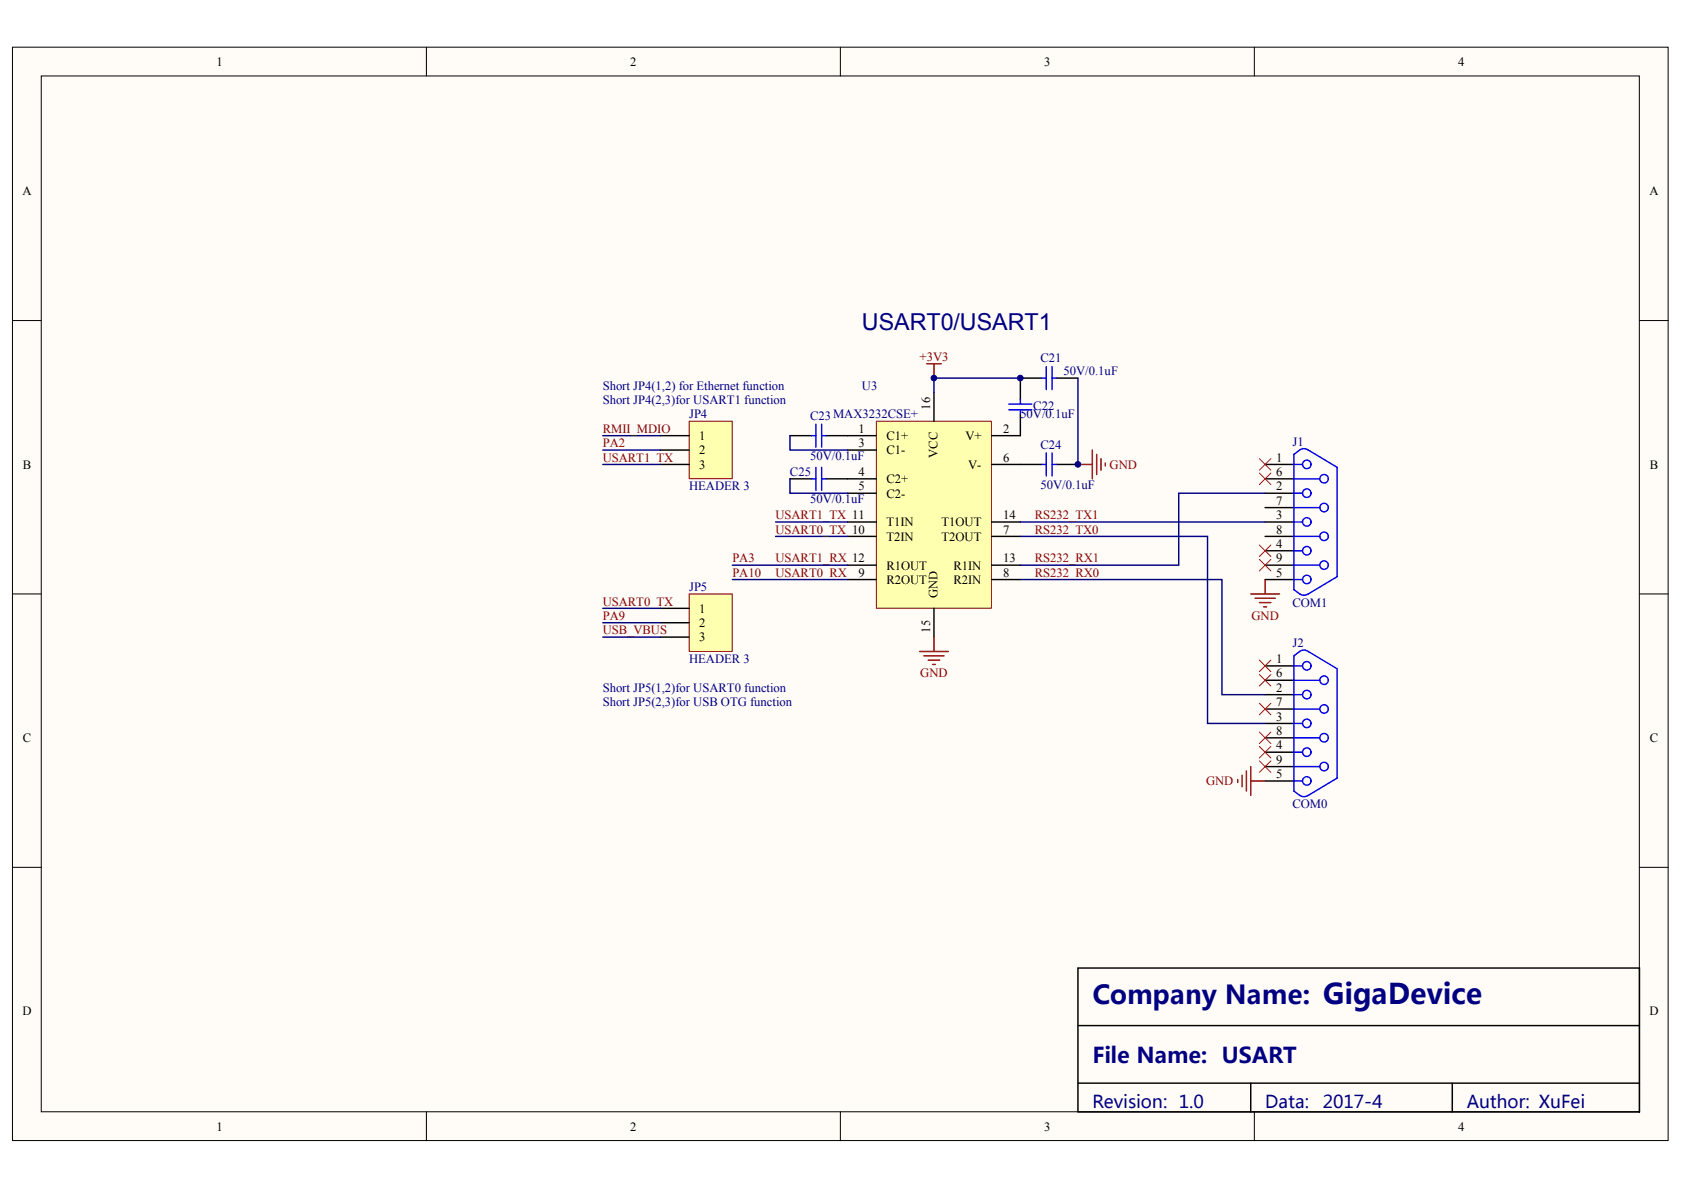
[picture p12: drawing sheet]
<svg xmlns="http://www.w3.org/2000/svg" width="297mm" height="210mm" viewBox="0 0 297 210" stroke-linecap="round" stroke-linejoin="round" font-family="sans-serif">
<defs><g id="words">
<text font-size="4.6" fill="#000080" x="192.7" y="177.1">Company Name: GigaDevice</text>
<text font-size="4.1" fill="#000080" x="152" y="58.3">USART0/USART1</text>
<text font-size="3.8" fill="#000080" x="192.7" y="187.5">File Name: USART</text>
<g font-size="3.1" fill="#000080">
<text x="192.7" y="195.4">Revision: 1.0</text>
<text x="223.2" y="195.4">Data:</text>
<text x="233.3" y="195.4">2017-4</text>
<text x="258.7" y="195.4">Author: XuFei</text>
</g>
<g font-size="2.2">
<text x="38.2" y="11.6">1</text>
<text x="111.2" y="11.6">2</text>
<text x="184.2" y="11.6">3</text>
<text x="257.2" y="11.6">4</text>
<text x="4" y="34.4">A</text>
<text x="290.9" y="34.4">A</text>
<text x="123.3" y="77.6">1</text>
<text x="151.4" y="76.4">1</text>
<text x="156.4" y="77.6">C1+</text>
<text x="164.1" y="72.3" transform="rotate(-90 164.1 72.3)">16</text>
<text x="170.3" y="77.6">V+</text>
<text x="176.9" y="76.4">2</text>
<text x="4" y="82.6">B</text>
<text x="123.3" y="80.2">2</text>
<text x="123.3" y="82.7">3</text>
<text x="151.4" y="78.9">3</text>
<text x="151.4" y="84">4</text>
<text x="156.4" y="80.2">C1-</text>
<text x="165.3" y="80.8" transform="rotate(-90 165.3 80.8)">VCC</text>
<text x="170.8" y="82.7">V-</text>
<text x="176.9" y="81.4">6</text>
<text x="225.1" y="81.4">1</text>
<text x="225.1" y="84">6</text>
<text x="291" y="82.6">B</text>
<text x="151.4" y="86.5">5</text>
<text x="156.4" y="85.2">C2+</text>
<text x="156.4" y="87.8">C2-</text>
<text x="225.1" y="86.5">2</text>
<text x="225.1" y="89">7</text>
<text x="156.4" y="95.4">T2IN</text>
<text x="156.4" y="92.8">T1IN</text>
<text x="166.1" y="95.4">T2OUT</text>
<text x="166.1" y="92.8">T1OUT</text>
<text x="176.9" y="94.1">7</text>
<text x="176.9" y="91.6">14</text>
<text x="225.1" y="91.6">3</text>
<text x="225.1" y="94.1">8</text>
<text x="151.4" y="101.7">9</text>
<text x="156.4" y="100.5">R1OUT</text>
<text x="168.2" y="100.5">R1IN</text>
<text x="176.9" y="101.7">8</text>
<text x="176.9" y="99.2">13</text>
<text x="225.1" y="96.7">4</text>
<text x="225.1" y="99.2">9</text>
<text x="225.1" y="101.7">5</text>
<text x="156.4" y="103">R2OUT</text>
<text x="165.3" y="105.5" transform="rotate(-90 165.3 105.5)">GND</text>
<text x="168.2" y="103">R2IN</text>
<text x="123.3" y="108.1">1</text>
<text x="123.3" y="110.6">2</text>
<text x="123.3" y="113.2">3</text>
<text x="164.1" y="111.6" transform="rotate(-90 164.1 111.6)">15</text>
<text x="225.1" y="117">1</text>
<text x="225.1" y="119.5">6</text>
<text x="225.1" y="122">2</text>
<text x="225.1" y="124.6">7</text>
<text x="4" y="130.9">C</text>
<text x="225.1" y="127.1">3</text>
<text x="225.1" y="129.6">8</text>
<text x="291" y="130.9">C</text>
<text x="225.1" y="132.2">4</text>
<text x="225.1" y="134.7">9</text>
<text x="225.1" y="137.3">5</text>
<text x="4" y="179.1">D</text>
<text x="290.9" y="179.1">D</text>
<text x="38.2" y="199.4">1</text>
<text x="111.2" y="199.4">2</text>
<text x="184.2" y="199.4">3</text>
<text x="257.2" y="199.4">4</text>
</g>
<g font-size="2.2" fill="#800000">
<text x="162.2" y="63.7">+3V3</text>
<text x="106.3" y="76.4">RMII_MDIO</text>
<text x="106.3" y="81.4">USART1_TX</text>
<text x="106.3" y="78.9">PA2</text>
<text x="195.7" y="82.7">GND</text>
<text x="136.8" y="91.6">USART1_TX 11</text>
<text x="136.8" y="94.1">USART0_TX 10</text>
<text x="182.5" y="91.6">RS232_TX1</text>
<text x="182.5" y="94.1">RS232_TX0</text>
<text x="129.2" y="99.2">PA3</text>
<text x="129.2" y="101.7">PA10</text>
<text x="136.8" y="99.2">USART1_RX 12</text>
<text x="136.8" y="101.7">USART0_RX</text>
<text x="182.5" y="99.2">RS232_RX1</text>
<text x="182.5" y="101.7">RS232_RX0</text>
<text x="106.3" y="106.8">USART0_TX</text>
<text x="106.3" y="109.3">PA9</text>
<text x="106.3" y="111.9">USB_VBUS</text>
<text x="220.7" y="109.3">GND</text>
<text x="162.3" y="119.4">GND</text>
<text x="212.7" y="138.5">GND</text>
</g>
<g font-size="2.2" fill="#000080">
<text x="183.5" y="63.9">C21</text>
<text x="106.3" y="71.3">Short JP4(2,3)for USART1 function</text>
<text x="106.3" y="68.7">Short JP4(1,2) for Ethernet function</text>
<text x="152" y="68.7">U3</text>
<text x="187.6" y="66.2">50V/0.1uF</text>
<text x="121.6" y="73.8">JP4</text>
<text x="142.9" y="74.1">C23MAX3232CSE+</text>
<text x="180" y="73.8">50V/0.1uF</text>
<text x="182.3" y="72.3">C22</text>
<text x="139.3" y="84">C25</text>
<text x="142.9" y="81.2">50V/0.1uF</text>
<text x="183.5" y="79.1">C24</text>
<text x="228" y="78.6">J1</text>
<text x="121.6" y="86.5">HEADER 3</text>
<text x="142.9" y="88.8">50V/0.1uF</text>
<text x="183.5" y="86.2">50V/0.1uF</text>
<text x="121.6" y="104.3">JP5</text>
<text x="228" y="107.1">COM1</text>
<text x="121.6" y="117">HEADER 3</text>
<text x="228" y="114.2">J2</text>
<text x="106.3" y="124.6">Short JP5(2,3)for USB OTG function</text>
<text x="106.3" y="122">Short JP5(1,2)for USART0 function</text>
<text x="228" y="142.6">COM0</text>
</g>
</g></defs>
<g fill="#fffcf8" stroke="#000" stroke-width=".18">
<path d="M2.2 8.3h292v192.9h-292z"/>
<path d="M7.3 13.4h281.9v182.7h-281.9z"/>
</g>
<path d="M75.2 8.3v5.1M148.2 8.3v5.1M221.2 8.3v5.1M2.2 56.5h5.1M289.2 56.5h5.1M2.2 104.8h5.1M289.2 104.8h5.1M2.2 153h5.1M289.2 153h5.1M75.2 196.1v5.1M148.2 196.1v5.1M221.2 196.1v5.1" fill="none" stroke="#000" stroke-width=".18"/>
<path d="M190.1 170.8h99.1v25.3h-99.1zM190.1 180.9h99.1M190.1 191.1h99.1M220.6 191.1v5M256.2 191.1v5" fill="none" stroke="#000" stroke-width=".25"/>
<path d="M154.6 74.3h20.3v33h-20.3z" fill="#ffffb0" stroke="#800000" stroke-width=".18"/>
<g fill="none" stroke="#000" stroke-width=".25">
<path d="M139.3 76.8h3.9M145.7 76.8h8.9M149.5 79.4h5.1M164.7 69.2v5.1M180 73v3.8h-5.1M183.8 66.7h-3.8v3.8M186.3 66.7h3.8M139.3 84.5h3.9M145.7 84.5h8.9M149.5 87h5.1M149.5 94.6h5.1M149.5 92.1h5.1"/>
<path d="M149.5 99.7h5.1M174.9 81.9h8.9M174.9 94.6h5.1M174.9 92.1h5.1M174.9 99.7h5.1M186.3 81.9h3.8M223.2 84.5h5M223.2 87h5M223.2 81.9h5M223.2 94.6h5M223.2 92.1h5M223.2 99.7h5"/>
<path d="M223.2 89.5h5M223.2 97.2h5M149.5 102.2h5.1M164.7 107.3v5.1M174.9 102.2h5.1M223.2 102.2h5M223.2 117.5h5M223.2 120h5M223.2 122.5h5M223.2 125.1h5M223.2 127.6h5M223.2 130.1h5"/>
<path d="M223.2 132.7h5M223.2 135.2h5M223.2 137.8h5"/>
</g>
<g fill="none" stroke="#800000" stroke-width=".25">
<path d="M163.5 64.2h2.5M164.7 64.2v2.5M192.7 79.4v5.1M190.1 81.9h2.6M193.4 80.1v3.6M194.2 80.9v2M195 81.7v.5M162.2 114.9h5.1M163 115.7h3.5M163.7 116.4h2.1M164.5 117.2h.5M164.7 112.4v2.5"/>
<path d="M220.6 104.8h5.1M221.4 105.5h3.5M222.1 106.3h2.1M222.9 107h.5M223.2 102.2v2.6M218.3 137.5v.5M219.1 136.7v2.1M219.9 136v3.5M220.6 135.2v5.1M220.6 137.8h2.6"/>
</g>
<g fill="none" stroke="#00f" stroke-width=".25">
<path d="M143.2 76.8h.7M143.9 74.8v4.1M144.9 76.8h.8M144.9 74.8v4.1M177.9 71.3h4.1M177.9 72.3h4.1M180 70.5v.8M180 72.3v.7M183.8 66.7h.7M184.5 64.7v4M184.5 79.9v4.1M185.6 64.7v4"/>
<path d="M185.6 79.9v4.1M185.6 66.7h.7M143.2 84.5h.7M143.9 82.4v4.1M144.9 82.4v4.1M144.9 84.5h.8M183.8 81.9h.7M185.6 81.9h.7M228.2 84.5h4.6M228.2 81.9h1.6M228.2 99.7h4.6M228.2 97.2h1.6"/>
<path d="M228.2 94.6h4.6M228.2 92.1h1.6M228.2 89.5h4.6M228.2 87h1.6M228.2 102.2h1.6M228.2 120h4.6M228.2 117.5h1.6M229.2 104.8l-1-.8v-23.9l1-.7a1.26 1.26 0 0 1 1.6 0l5.1 3v19.3l-5.1 3.1M230.8 104.7a1.26 1.26 0 0 1-1.5 .1M228.2 137.8h1.6M228.2 135.2h4.6M228.2 132.7h1.6"/>
<path d="M228.2 130.1h4.6M228.2 127.6h1.6M228.2 125.1h4.6M228.2 122.5h1.6M229.2 140.3l-1-.8v-23.8l1-.8a1.26 1.26 0 0 1 1.6 0l5.1 3.1v19.3l-5.1 3M230.8 140.3a1.26 1.26 0 0 1-1.5 0"/>
<circle cx="230.5" cy="87" r=".75"/>
<circle cx="230.5" cy="92.1" r=".75"/>
<circle cx="230.5" cy="97.1" r=".75"/>
<circle cx="230.5" cy="81.9" r=".75"/>
<circle cx="233.6" cy="89.5" r=".75"/>
<circle cx="233.6" cy="94.6" r=".75"/>
<circle cx="233.6" cy="84.4" r=".75"/>
<circle cx="233.6" cy="99.7" r=".75"/>
<circle cx="230.5" cy="102.2" r=".75"/>
<circle cx="230.5" cy="117.4" r=".75"/>
<circle cx="233.6" cy="120" r=".75"/>
<circle cx="230.5" cy="127.6" r=".75"/>
<circle cx="230.5" cy="132.7" r=".75"/>
<circle cx="230.5" cy="122.5" r=".75"/>
<circle cx="230.5" cy="137.7" r=".75"/>
<circle cx="233.6" cy="130.1" r=".75"/>
<circle cx="233.6" cy="125.1" r=".75"/>
<circle cx="233.6" cy="135.2" r=".75"/>
</g>
<path d="M139.3 76.8v2.6h10.2M180 66.7h-15.3v2.5M190.1 66.7v15.2M136.8 92.1h12.7M136.8 94.6h12.7M139.3 84.5v2.5h10.2M180 92.1h43.2M223.2 87h-15.3v12.7h-27.9" fill="none" stroke="#000080" stroke-width=".25"/>
<g fill="none" stroke="#f00" stroke-width=".18">
<path d="M222.1 80.9l2.1 2M222.1 83.4l2.1 2.1M222.1 96.1l2.1 2.1M222.1 98.7l2.1 2M224.2 80.9l-2.1 2M224.2 83.4l-2.1 2.1M224.2 96.1l-2.1 2.1M224.2 98.7l-2.1 2M222.1 116.4l2.1 2.1M222.1 119l2.1 2M224.2 116.4l-2.1 2.1M224.2 119l-2.1 2"/>
<path d="M222.1 124.1l2.1 2M222.1 129.1l2.1 2.1M222.1 131.7l2.1 2M222.1 134.2l2.1 2M224.2 124.1l-2.1 2M224.2 129.1l-2.1 2.1M224.2 131.7l-2.1 2M224.2 134.2l-2.1 2"/>
</g>
<path d="M121.6 104.8h7.6v10.1h-7.6z" fill="#ffffb0" stroke="#800000" stroke-width=".18"/>
<path d="M116.5 107.3h5.1M116.5 109.8h5.1M116.5 112.4h5.1" fill="none" stroke="#000" stroke-width=".25"/>
<path d="M180 94.6h33v33h10.2M106.3 109.8h10.2M106.3 107.3h10.2M106.3 112.4h10.2M180 102.2h35.5v20.3h7.7" fill="none" stroke="#000080" stroke-width=".25"/>
<path d="M121.6 74.3h7.6v10.1h-7.6z" fill="#ffffb0" stroke="#800000" stroke-width=".18"/>
<path d="M116.5 76.8h5.1M116.5 79.4h5.1M116.5 81.9h5.1" fill="none" stroke="#000" stroke-width=".25"/>
<path d="M106.3 79.4h10.2M106.3 76.8h10.2M106.3 81.9h10.2M129.2 99.7h20.3M129.2 102.2h20.3" fill="none" stroke="#000080" stroke-width=".25"/>
<g fill="#000080" stroke="#000080" stroke-width=".18">
<circle cx="164.7" cy="66.7" r=".5"/>
<circle cx="180" cy="66.7" r=".5"/>
<circle cx="190.1" cy="81.9" r=".5"/>
</g>
<use href="#words"/>
</svg>
